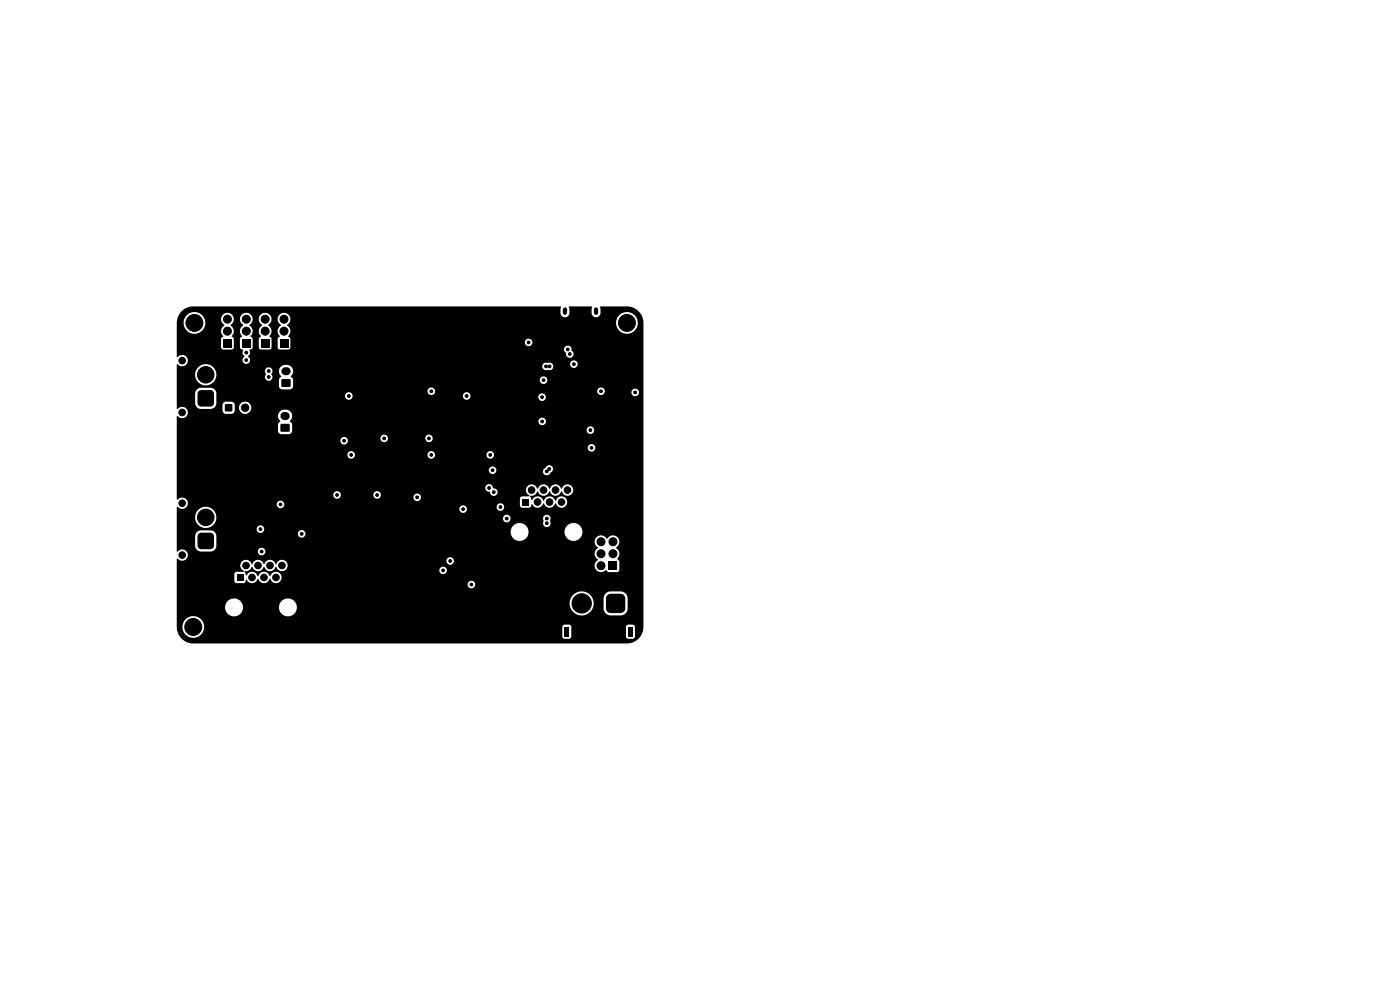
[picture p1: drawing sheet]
<svg xmlns="http://www.w3.org/2000/svg" width="297mm" height="210mm" viewBox="0 0 297 210" stroke-linecap="round" stroke-linejoin="round" font-family="sans-serif">
<g fill="#000">
<path d="M47.4 71.9h1.7v1.7h-1.7zM51.4 71.9h1.7v1.7h-1.7zM55.4 71.9h1.7v1.7h-1.7zM59.4 71.9h1.7v1.7h-1.7zM38.5 66a3.5 3.5 0 0 1 2.6-1h77.8l.1 .1-.1 .5a1.6 1.6 0 0 0 .2 1.4 .96 .96 0 0 0 1 .3 .96 .96 0 0 0 .7-.9l-.1-1.3 .1-.1h4.7l.1 .1-.1 .5a1.6 1.6 0 0 0 .2 1.4 .96 .96 0 0 0 1 .3 .96 .96 0 0 0 .7-.9l-.1-1.4h5.7a3.5 3.5 0 0 1 3.5 3.5v64.5a3.5 3.5 0 0 1-3.5 3.5h-92a3.5 3.5 0 0 1-3.5-3.7h1.2v.4a2.3 2.3 0 0 0 2.4 2.1 2.3 2.3 0 0 0 2.2-2.3h76v2.1l.5 .4h1l.3-.3 .1-2.2h11.6v2l.1 .4 .4 .1h1l.4-.5v-2.1l-.5-.4h-1l-.4 .5h-11.6l-.1-.4-.4-.1h-1l-.4 .5h-76a2.3 2.3 0 0 0-2.3-2.3 2.3 2.3 0 0 0-2.3 2.1h-1.2v-4.1h10.2v.3a1.9 1.9 0 0 0 2.1 1.8 1.9 1.9 0 0 0 1.8-2.1h7.6v.3a1.9 1.9 0 0 0 2.5 1.7 1.9 1.9 0 0 0 1-2.8h58.1v.2a2.55 2.55 0 0 0 3.2 2.4 2.55 2.55 0 0 0 1.7-3.6h2.3l.1 2.6a1.54 1.54 0 0 0 1.4 1.1l2.3-.1a1.52 1.52 0 0 0 1.4-1.4l-.1-2.3a1.52 1.52 0 0 0-1.4-1.4l-2.3 .1a1.52 1.52 0 0 0-1.4 1.4h-2.3l-.1-.1a2.55 2.55 0 0 0-2.8-1.3 2.55 2.55 0 0 0-2 2.4l-58.1-.1a1.9 1.9 0 0 0-2.1-.8 1.9 1.9 0 0 0-1.4 1.7h-7.6l-.1-.2a1.9 1.9 0 0 0-2-1.6 1.9 1.9 0 0 0-1.8 1.8h-10.2v-4.8h61.7v.2a.8 .8 0 0 0 1.2 .6 .8 .8 0 0 0 0-1.4 .8 .8 0 0 0-1.2 .6h-61.7v-2.2h12.2v1.6l.2 .3 .3 .1h1.5a.69 .69 0 0 0 .5-.8 1.52 1.52 0 0 0 1.5 .8 1.29 1.29 0 0 0 1-.9h.1a1.28 1.28 0 0 0 1.2 .9 1.28 1.28 0 0 0 1.3-.9 1.24 1.24 0 0 0 1.9 .7 1.24 1.24 0 0 0-.2-2.1l-.2-.1a1.34 1.34 0 0 0-1.5 .9 1.33 1.33 0 0 0-1.3-.9 1.33 1.33 0 0 0-1.3 .9 1.34 1.34 0 0 0-1.2-.9 1.34 1.34 0 0 0-1.3 .8l-.3-.9a1.45 1.45 0 0 0 1.5-1 1.33 1.33 0 0 0 1.3 1 1.33 1.33 0 0 0 1.3-1 1.33 1.33 0 0 0 1.3 1 1.33 1.33 0 0 0 1.2-1 1.34 1.34 0 0 0 2 .7h32.7v.2a.8 .8 0 0 0 1.2 .6 .8 .8 0 0 0 0-1.4 .8 .8 0 0 0-1.2 .6h-32.6a1.21 1.21 0 0 0-.2-2h34.3v.2a.8 .8 0 0 0 1.2 .6 .8 .8 0 0 0 0-1.4 .8 .8 0 0 0-1.2 .6h-34.3a1.3 1.3 0 0 0-1.8 .8 1.33 1.33 0 0 0-1.3-.9 1.33 1.33 0 0 0-1.3 .9 1.33 1.33 0 0 0-1.3-.9 1.33 1.33 0 0 0-1.2 .9 1.27 1.27 0 0 0-2.1-.7 1.27 1.27 0 0 0 .4 2.2l-.2 .1h-1.5l-.4 .4h-12.2v-3.1l.1-.1a1.23 1.23 0 0 0 1.9 .1 1.23 1.23 0 0 0-.1-1.8 1.23 1.23 0 0 0-1.8 .2l-.1-3.3h3.9v2.2a1.27 1.27 0 0 0 1.2 1.1l12.1-.1v.2a.8 .8 0 0 0 1.2 .6 .8 .8 0 0 0 0-1.4 .8 .8 0 0 0-1.2 .6h-9.6l.5-.4 .2-.3 .1-1.4h80.2l.2 .8 .6 .5a1.6 1.6 0 0 0-.6 2.1l.6 .5a1.41 1.41 0 0 0-.4 2.2 1.41 1.41 0 0 0 2.1 0l.5 .4 1.8 .1 .3-.2 .2-.3v-1.9l-.5-.5a1.49 1.49 0 0 0-.2-2.3 1.4 1.4 0 0 0 .3-2.2 1.4 1.4 0 0 0-2.2 .3 1.4 1.4 0 0 0-1.5-.7 1.4 1.4 0 0 0-1.2 1.2h-80.2l-.1-1.6h17.4a.8 .8 0 0 0 1 .8 .8 .8 0 0 0 .4-1.3h43.7v.3a1.9 1.9 0 0 0 2.1 1.8 1.9 1.9 0 0 0 1.7-2.1h7.7v.3a1.9 1.9 0 0 0 2.8 1.5 1.9 1.9 0 0 0 0-3.3 1.9 1.9 0 0 0-2.8 1.5h-7.7v-.2a1.9 1.9 0 0 0-2-1.6 1.9 1.9 0 0 0-1.8 1.8l-43.8-.1a.8 .8 0 0 0-1.3 .6h-17.4l-.4-.4-.6-.3h-2.2a1.26 1.26 0 0 0-1.2 1.2h-3.9v-1.5h16.9v.1a.8 .8 0 0 0 1.3 .6 .8 .8 0 0 0 0-1.3 .8 .8 0 0 0-1.3 .6h-16.9v-2.6h3.9v.3a2.25 2.25 0 0 0 2.2 2.1 2.25 2.25 0 0 0 2.3-2.1h60.8v.2a.8 .8 0 0 0 .9 .7 .8 .8 0 0 0 .7-.9h6.9l.1 .6a.84 .84 0 0 0 .2 1.1 .84 .84 0 0 0 1.1 0 .84 .84 0 0 0 .1-1.2 .8 .8 0 0 0-.4-1.2 .8 .8 0 0 0-1.1 .7h-6.9v-.1a.8 .8 0 0 0-.9-.6 .8 .8 0 0 0-.7 .7h-60.8a2.24 2.24 0 0 0-.9-2h52.4v.2a.8 .8 0 0 0 1.2 .6 .8 .8 0 0 0 .3-1.2h6.5v.1a.8 .8 0 0 0 1.2 .6 .8 .8 0 0 0 0-1.3 .8 .8 0 0 0-1.2 .6l-6.6-.1a.8 .8 0 0 0-1.4 .5h-52.5a2.26 2.26 0 0 0-3.5 1.7h-3.9l.1-2.1a1.29 1.29 0 0 0 1.3 .4 1.29 1.29 0 0 0 .9-1h18.9v.2a.8 .8 0 0 0 1.2 .6 .8 .8 0 0 0 0-1.4 .8 .8 0 0 0-1.2 .6h-18.9a1.25 1.25 0 0 0-.8-1.3 1.25 1.25 0 0 0-1.4 .4l-.1-1.1h33.2v.2a.8 .8 0 0 0 .9 .7 .8 .8 0 0 0 .7-.9h6.9v.2a.8 .8 0 0 0 .6 .7 .8 .8 0 0 0 .9-.4h7v.2a.8 .8 0 0 0 .7 .7 .8 .8 0 0 0 .9-.6h21v1.6l.3 .3 1.7 .1 .3-.3 .2-.5a1.52 1.52 0 0 0 1.5 .8 1.29 1.29 0 0 0 .9-.9h.2a1.28 1.28 0 0 0 1.2 .9 1.28 1.28 0 0 0 1.2-.9 1.24 1.24 0 0 0 2 .7 1.24 1.24 0 0 0-.2-2.1 1.33 1.33 0 0 0-1.7 .8 1.33 1.33 0 0 0-1.3-.9 1.33 1.33 0 0 0-1.3 .9 1.35 1.35 0 0 0-1.2-.9 1.35 1.35 0 0 0-1.3 .8l-.4-.9a1.73 1.73 0 0 0 1.6-1 1.33 1.33 0 0 0 1.3 1 1.33 1.33 0 0 0 1.3-1 1.33 1.33 0 0 0 1.2 1 1.33 1.33 0 0 0 1.3-1 1.24 1.24 0 0 0 2 .7 1.24 1.24 0 0 0-.2-2.1h-.2a1.34 1.34 0 0 0-1.6 .9 1.33 1.33 0 0 0-1.2-.9 1.33 1.33 0 0 0-1.3 .9 1.33 1.33 0 0 0-1.3-.9 1.33 1.33 0 0 0-1.2 .9 1.27 1.27 0 0 0-2.1-.7 1.27 1.27 0 0 0 .3 2.2l-.1 .1h-1.5l-.4 .4h-21a.8 .8 0 0 0-.6-1 .8 .8 0 0 0-1 .7h-7a.8 .8 0 0 0-.5-1.2 .8 .8 0 0 0-1 .7h-6.9v-.1a.8 .8 0 0 0-.9-.6 .8 .8 0 0 0-.7 .7h-33.2v-1.5h65.4v.2a1.12 1.12 0 0 0 1 .8 .83 .83 0 0 0 1 .8 .83 .83 0 0 0 .7-1 .83 .83 0 0 0-1-.7 .81 .81 0 0 0-.8-.8 .81 .81 0 0 0-.9 .7h-65.4v-3.7h66.2v.1a.8 .8 0 0 0 .7 .8 .8 .8 0 0 0 .9-.7h9.9v.2a.83 .83 0 0 0 .7 .7 .83 .83 0 0 0 .9-.6 .82 .82 0 0 0 .2-1.3 .82 .82 0 0 0-1.3 .4l-.3 .2-.2 .4h-9.9v-.1a.8 .8 0 0 0-.7-.9 .8 .8 0 0 0-.9 .8h-66.2v-3.3h36.2v.2a.8 .8 0 0 0 .9 .7 .8 .8 0 0 0 .7-.9h15.4v.2a.8 .8 0 0 0 .9 .7 .8 .8 0 0 0 .7-.9h10.9v.2a.8 .8 0 0 0 1.2 .6 .8 .8 0 0 0 0-1.4 .8 .8 0 0 0-1.2 .6h-10.9v-.1a.8 .8 0 0 0-.9-.6 .8 .8 0 0 0-.7 .7h-15.4v-.1a.8 .8 0 0 0-.9-.6 .8 .8 0 0 0-.7 .7h-36.2v-1.5h87.2v.2a.8 .8 0 0 0 1.2 .6 .8 .8 0 0 0 0-1.4 .8 .8 0 0 0-1.2 .6h-87.2v-1.5h34.7v.2a.8 .8 0 0 0 1.1 .6 .8 .8 0 0 0 .3-1.3h7.1v.2a.8 .8 0 0 0 .9 .7 .8 .8 0 0 0 .7-.9h7.9v.2a.8 .8 0 0 0 1.2 .6 .8 .8 0 0 0 0-1.4 .8 .8 0 0 0-1.2 .6h-7.9v-.1a.8 .8 0 0 0-.9-.6 .8 .8 0 0 0-.7 .7h-7.2a.8 .8 0 0 0-1.3 .5h-34.7l.1-5.2a1.37 1.37 0 0 0 2.1-.1h19.3l.1 .7 .4 .5-.5 .7v1.7l.6 .4h1.7a.77 .77 0 0 0 .7-.9h62.4v.1a.8 .8 0 0 0 1.3 .6 .8 .8 0 0 0 0-1.3 .8 .8 0 0 0-1.3 .6h-62.4v-1.2l-.5-.6 52.7-.1a.8 .8 0 0 0 1.1 .9 .8 .8 0 0 0 .3-1.4 .8 .8 0 0 0-1.4 .4v.1h-52.7a1.38 1.38 0 0 0 .4-1.4 1.38 1.38 0 0 0-1.2-1 1.45 1.45 0 0 0-1.7 1v.2h-19.3a1.24 1.24 0 0 0-.4-1.6 1.24 1.24 0 0 0-1.7 .3l-.1-3.3h3.9v2a1.26 1.26 0 0 0 1.2 1.3l2.2-.1a1.27 1.27 0 0 0 1-.8h1.4v1.2a.74 .74 0 0 0 .7 .7l1.5-.1 .4-.5v-.8h.9a1.3 1.3 0 0 0 1.8 1.3 1.3 1.3 0 0 0 .3-2.2 1.3 1.3 0 0 0-2.1 .7v.2h-.9l-.1-.8-.6-.4-1.5 .1-.4 .6h-1.4l.1-2h27.3a.8 .8 0 0 0 .8 .9 .8 .8 0 0 0 .8-.9h23.4v.2a.8 .8 0 0 0 .8 .7 .8 .8 0 0 0 .8-.6h14.4v.1a.8 .8 0 0 0 1.2 .6 .8 .8 0 0 0 0-1.3 .8 .8 0 0 0-1.2 .6l-14.4-.1a.8 .8 0 0 0-.7-.9 .8 .8 0 0 0-.9 .7h-23.4v-.1a.8 .8 0 0 0-.9-.6 .8 .8 0 0 0-.7 .7h-27.3l-.1-1h44.9a.8 .8 0 0 0 .8 .9 .8 .8 0 0 0 .8-.9h34.4v.2a.8 .8 0 0 0 .8 .7 .8 .8 0 0 0 .8-.6h5.6v.1a.8 .8 0 0 0 1.3 .6 .8 .8 0 0 0 0-1.3 .8 .8 0 0 0-1.3 .6l-5.6-.1a.8 .8 0 0 0-.7-.9 .8 .8 0 0 0-.9 .7h-34.4a.8 .8 0 0 0-.8-.7 .8 .8 0 0 0-.8 .7h-44.9l-.4-.4-.6-.2-2.2-.1a1.26 1.26 0 0 0-1.2 1.3h-3.9v-4.1h3.9v.2a2.25 2.25 0 0 0 2.8 2.1 2.25 2.25 0 0 0 1.5-3.1h10.5l.1 .5a.39 .39 0 0 1-.1 .6 .83 .83 0 0 0 1.1 1 .83 .83 0 0 0 .3-1.4l.2-.7h1.4l.1 .7 .4 .5-.5 .7v1.5l.3 .4 .4 .2h1.6l.4-.2 .3-.4v-1.4h52.3a.8 .8 0 0 0 1.1 .8 .8 .8 0 0 0 .3-1.3 .8 .8 0 0 0-1.4 .3v.2h-52.3l-.5-.8a1.35 1.35 0 0 0-.1-2.2h53.4v.2a.96 .96 0 0 0 1.4 .7 .8 .8 0 0 0 .9-.4 .8 .8 0 0 0-.1-.9h3.7v.1a.8 .8 0 0 0 1.3 .6 .8 .8 0 0 0 0-1.3 .8 .8 0 0 0-1.3 .6h-3.7l-.5-.3-.5 .1a.8 .8 0 0 0-1.2 .6h-53.4l-.7-.2h-.7a1.36 1.36 0 0 0-1 1.2h-1.4a.8 .8 0 0 0-.8-.7 .8 .8 0 0 0-.8 .7h-10.5v-.1a2.26 2.26 0 0 0-2.5-1.2 2.26 2.26 0 0 0-1.8 2.1h-3.9l.1-2.2a1.23 1.23 0 0 0 1.7 .4 1.23 1.23 0 0 0 .3-1.7 1.23 1.23 0 0 0-1.7-.3l-.2 .2-.2-.1v-7.4h1.4v.4a2.3 2.3 0 0 0 2.9 2 2.3 2.3 0 0 0 1.6-3.1h3.5l.2 .8 .5 .6a1.52 1.52 0 0 0-.2 2.4l-.5 .4 .1 2.1 .3 .2h1.8l.5-.4v-1.8l-.5-.6a1.49 1.49 0 0 0-.2-2.3l.5-.6 .2-.8h1.3a1.6 1.6 0 0 0 .7 1.4 1.52 1.52 0 0 0-.2 2.4l-.5 .4v1.9a.56 .56 0 0 0 .7 .5v.1a.94 .94 0 0 0 .3 1.3 .84 .84 0 0 0-.2 1.3 .84 .84 0 0 0 1.3-.1 .84 .84 0 0 0-.4-1.2 .98 .98 0 0 0 .3-1.4l.4-.1 .3-.4v-1.9l-.4-.4a1.57 1.57 0 0 0-.3-2.4l.5-.6 .2-.8h1.3a1.6 1.6 0 0 0 .7 1.4 1.52 1.52 0 0 0-.2 2.4l-.5 .4 .1 2.1 .3 .2h1.8l.5-.4v-1.8l-.5-.6a1.49 1.49 0 0 0-.2-2.3l.5-.6 .2-.8h1.3a1.6 1.6 0 0 0 .7 1.4 1.52 1.52 0 0 0-.2 2.4l-.5 .5v1.8l.5 .4 60.2-.1 .1 .5 .3 .3a.85 .85 0 0 0 .6 1.1 .85 .85 0 0 0 1.1-.5 .85 .85 0 0 0-.5-1.1 .8 .8 0 0 0-.6-1 .8 .8 0 0 0-1 .7h-58.2l.2-.3v-1.1h49.7v.1a.8 .8 0 0 0 1.3 .6 .8 .8 0 0 0 0-1.3 .8 .8 0 0 0-1.3 .6h-49.7l-.1-.9-.3-.3a1.57 1.57 0 0 0-.3-2.4l.5-.7h69.3a2.31 2.31 0 0 0 3.2 2.3 2.31 2.31 0 0 0 .5-3.9 2.31 2.31 0 0 0-3.7 1.4v.2h-69.3a1.35 1.35 0 0 0-.8-1.9 1.35 1.35 0 0 0-1.7 1.2h-1.3v-.2a1.35 1.35 0 0 0-1.5-1 1.35 1.35 0 0 0-1.2 1.2h-1.3v-.2a1.35 1.35 0 0 0-1.5-1 1.35 1.35 0 0 0-1.2 1.2h-1.3v-.2a1.35 1.35 0 0 0-1.5-1 1.35 1.35 0 0 0-1.2 1.2h-3.5l-.1-.1a2.31 2.31 0 0 0-2.5-1.3 2.31 2.31 0 0 0-1.9 2.1h-1.4a3.5 3.5 0 0 1 1-2.3zM42.2 82.9l.5-.1h1.9l.6 .2 .2 .5v2l-.3 .6-.5 .2h-1.9l-.6-.3-.2-.5v-2zM47.8 85.8h1.4v1.4h-1.4zM59.5 90h1.9v1.5h-1.9zM59.7 80.5h1.9v1.5h-1.9zM42.2 113.2l.5-.2h1.9l.6 .3 .2 .5v1.9l-.3 .6-.5 .2h-1.9l-.6-.3-.2-.5v-1.9zM110.8 105.8h1.4v1.4h-1.4zM129.2 119.2h1.7v1.7h-1.7z"/>
<path d="M50.2 121.8h1.4v1.4h-1.4zM119.8 133h.9v2h-.9zM128.9 126.3l.5-.3h2.2a1.03 1.03 0 0 1 1 1v2a1.03 1.03 0 0 1-1 1.1h-2a1.03 1.03 0 0 1-1.1-1.1l.1-2.2zM133.3 133h.9v2h-.9z"/>
</g>
<g fill="#000" stroke="#000" stroke-width=".21">
<circle cx="38.6" cy="76.5" r=".7"/>
<circle cx="41.2" cy="68.5" r="1.8"/>
<circle cx="43.7" cy="79.5" r="1.75"/>
<circle cx="48.2" cy="70.2" r=".85"/>
<circle cx="48.2" cy="67.7" r=".85"/>
<circle cx="52.2" cy="70.2" r=".85"/>
<circle cx="52.2" cy="67.7" r=".85"/>
<circle cx="52.3" cy="76.4" r=".3"/>
<circle cx="52.3" cy="74.8" r=".3"/>
<circle cx="56.2" cy="67.7" r=".85"/>
<circle cx="56.2" cy="70.2" r=".85"/>
<circle cx="57" cy="78.7" r=".3"/>
<circle cx="57" cy="80" r=".3"/>
<circle cx="57" cy="77.5" r=".3"/>
<circle cx="60.2" cy="70.2" r=".85"/>
<circle cx="60.2" cy="67.7" r=".85"/>
<circle cx="112.1" cy="72.6" r=".3"/>
<circle cx="115.8" cy="77.7" r=".3"/>
<circle cx="116.6" cy="77.7" r=".3"/>
<circle cx="120.4" cy="74.1" r=".3"/>
<circle cx="120.9" cy="75.1" r=".3"/>
<circle cx="121.8" cy="77.3" r=".3"/>
<circle cx="133" cy="68.5" r="1.8"/>
<circle cx="38.6" cy="87.5" r=".7"/>
<circle cx="52" cy="86.5" r=".8"/>
<circle cx="66.7" cy="89.3" r=".3"/>
<circle cx="73" cy="93.5" r=".3"/>
<circle cx="74" cy="84" r=".3"/>
<circle cx="74.5" cy="96.5" r=".3"/>
<circle cx="76.5" cy="95" r=".3"/>
<circle cx="81.5" cy="93" r=".3"/>
<circle cx="90" cy="93.5" r=".3"/>
<circle cx="91" cy="93" r=".3"/>
<circle cx="91.5" cy="96.5" r=".3"/>
<circle cx="91.5" cy="83" r=".3"/>
<circle cx="99" cy="84" r=".3"/>
<circle cx="104" cy="96.5" r=".3"/>
<circle cx="104.5" cy="99.8" r=".3"/>
<circle cx="115" cy="84.3" r=".3"/>
<circle cx="115" cy="89.4" r=".3"/>
<circle cx="115.3" cy="80.6" r=".3"/>
<circle cx="116.5" cy="99.5" r=".3"/>
<circle cx="125.2" cy="91.3" r=".3"/>
<circle cx="125.5" cy="95" r=".3"/>
<circle cx="127.5" cy="83" r=".3"/>
<circle cx="131.2" cy="86" r=".3"/>
<circle cx="134.8" cy="83.3" r=".3"/>
<circle cx="38.6" cy="106.7" r=".7"/>
<circle cx="38.6" cy="117.7" r=".7"/>
<circle cx="43.6" cy="109.7" r="1.75"/>
<circle cx="52.2" cy="120" r=".7"/>
<circle cx="54.7" cy="120" r=".7"/>
<circle cx="55.3" cy="112.2" r=".3"/>
<circle cx="55.5" cy="117" r=".3"/>
<circle cx="57.3" cy="120" r=".7"/>
<circle cx="59.5" cy="107" r=".3"/>
<circle cx="59.8" cy="120" r=".7"/>
<circle cx="64" cy="113.2" r=".3"/>
<circle cx="71.5" cy="105" r=".3"/>
<circle cx="76.7" cy="104" r=".3"/>
<circle cx="80" cy="105" r=".3"/>
<circle cx="86.7" cy="104" r=".3"/>
<circle cx="88.5" cy="105.5" r=".3"/>
<circle cx="95" cy="111" r=".3"/>
<circle cx="95.5" cy="119" r=".3"/>
<circle cx="98.3" cy="108" r=".3"/>
<circle cx="103.7" cy="103.5" r=".3"/>
<circle cx="104.7" cy="104.4" r=".3"/>
<circle cx="106.2" cy="107.6" r=".3"/>
<circle cx="107.5" cy="110" r=".3"/>
<circle cx="112.8" cy="104" r=".7"/>
<circle cx="114" cy="106.5" r=".7"/>
<circle cx="115.3" cy="104" r=".7"/>
<circle cx="116" cy="100" r=".3"/>
<circle cx="116" cy="111" r=".3"/>
<circle cx="116" cy="110" r=".3"/>
<circle cx="116.6" cy="106.5" r=".7"/>
<circle cx="117.8" cy="104" r=".7"/>
<circle cx="119.1" cy="106.5" r=".7"/>
<circle cx="120.4" cy="104" r=".7"/>
<circle cx="127.5" cy="120" r=".85"/>
<circle cx="127.5" cy="117.5" r=".85"/>
<circle cx="127.5" cy="114.9" r=".85"/>
<circle cx="130" cy="117.5" r=".85"/>
<circle cx="130" cy="114.9" r=".85"/>
<circle cx="41" cy="133" r="1.8"/>
<circle cx="53.5" cy="122.5" r=".7"/>
<circle cx="56" cy="122.5" r=".7"/>
<circle cx="58.5" cy="122.5" r=".7"/>
<circle cx="86.5" cy="121" r=".3"/>
<circle cx="94" cy="121" r=".3"/>
<circle cx="100" cy="124" r=".3"/>
<circle cx="123.4" cy="128" r="2.05"/>
</g>
<path d="M60.5 78.8h.3M60.3 88.3h.3" fill="none" stroke="#000" stroke-width="1.7"/>
<path d="M119.8 65.7v.7M126.4 65.7v.7" fill="none" stroke="#000" stroke-width=".9"/>
</svg>
